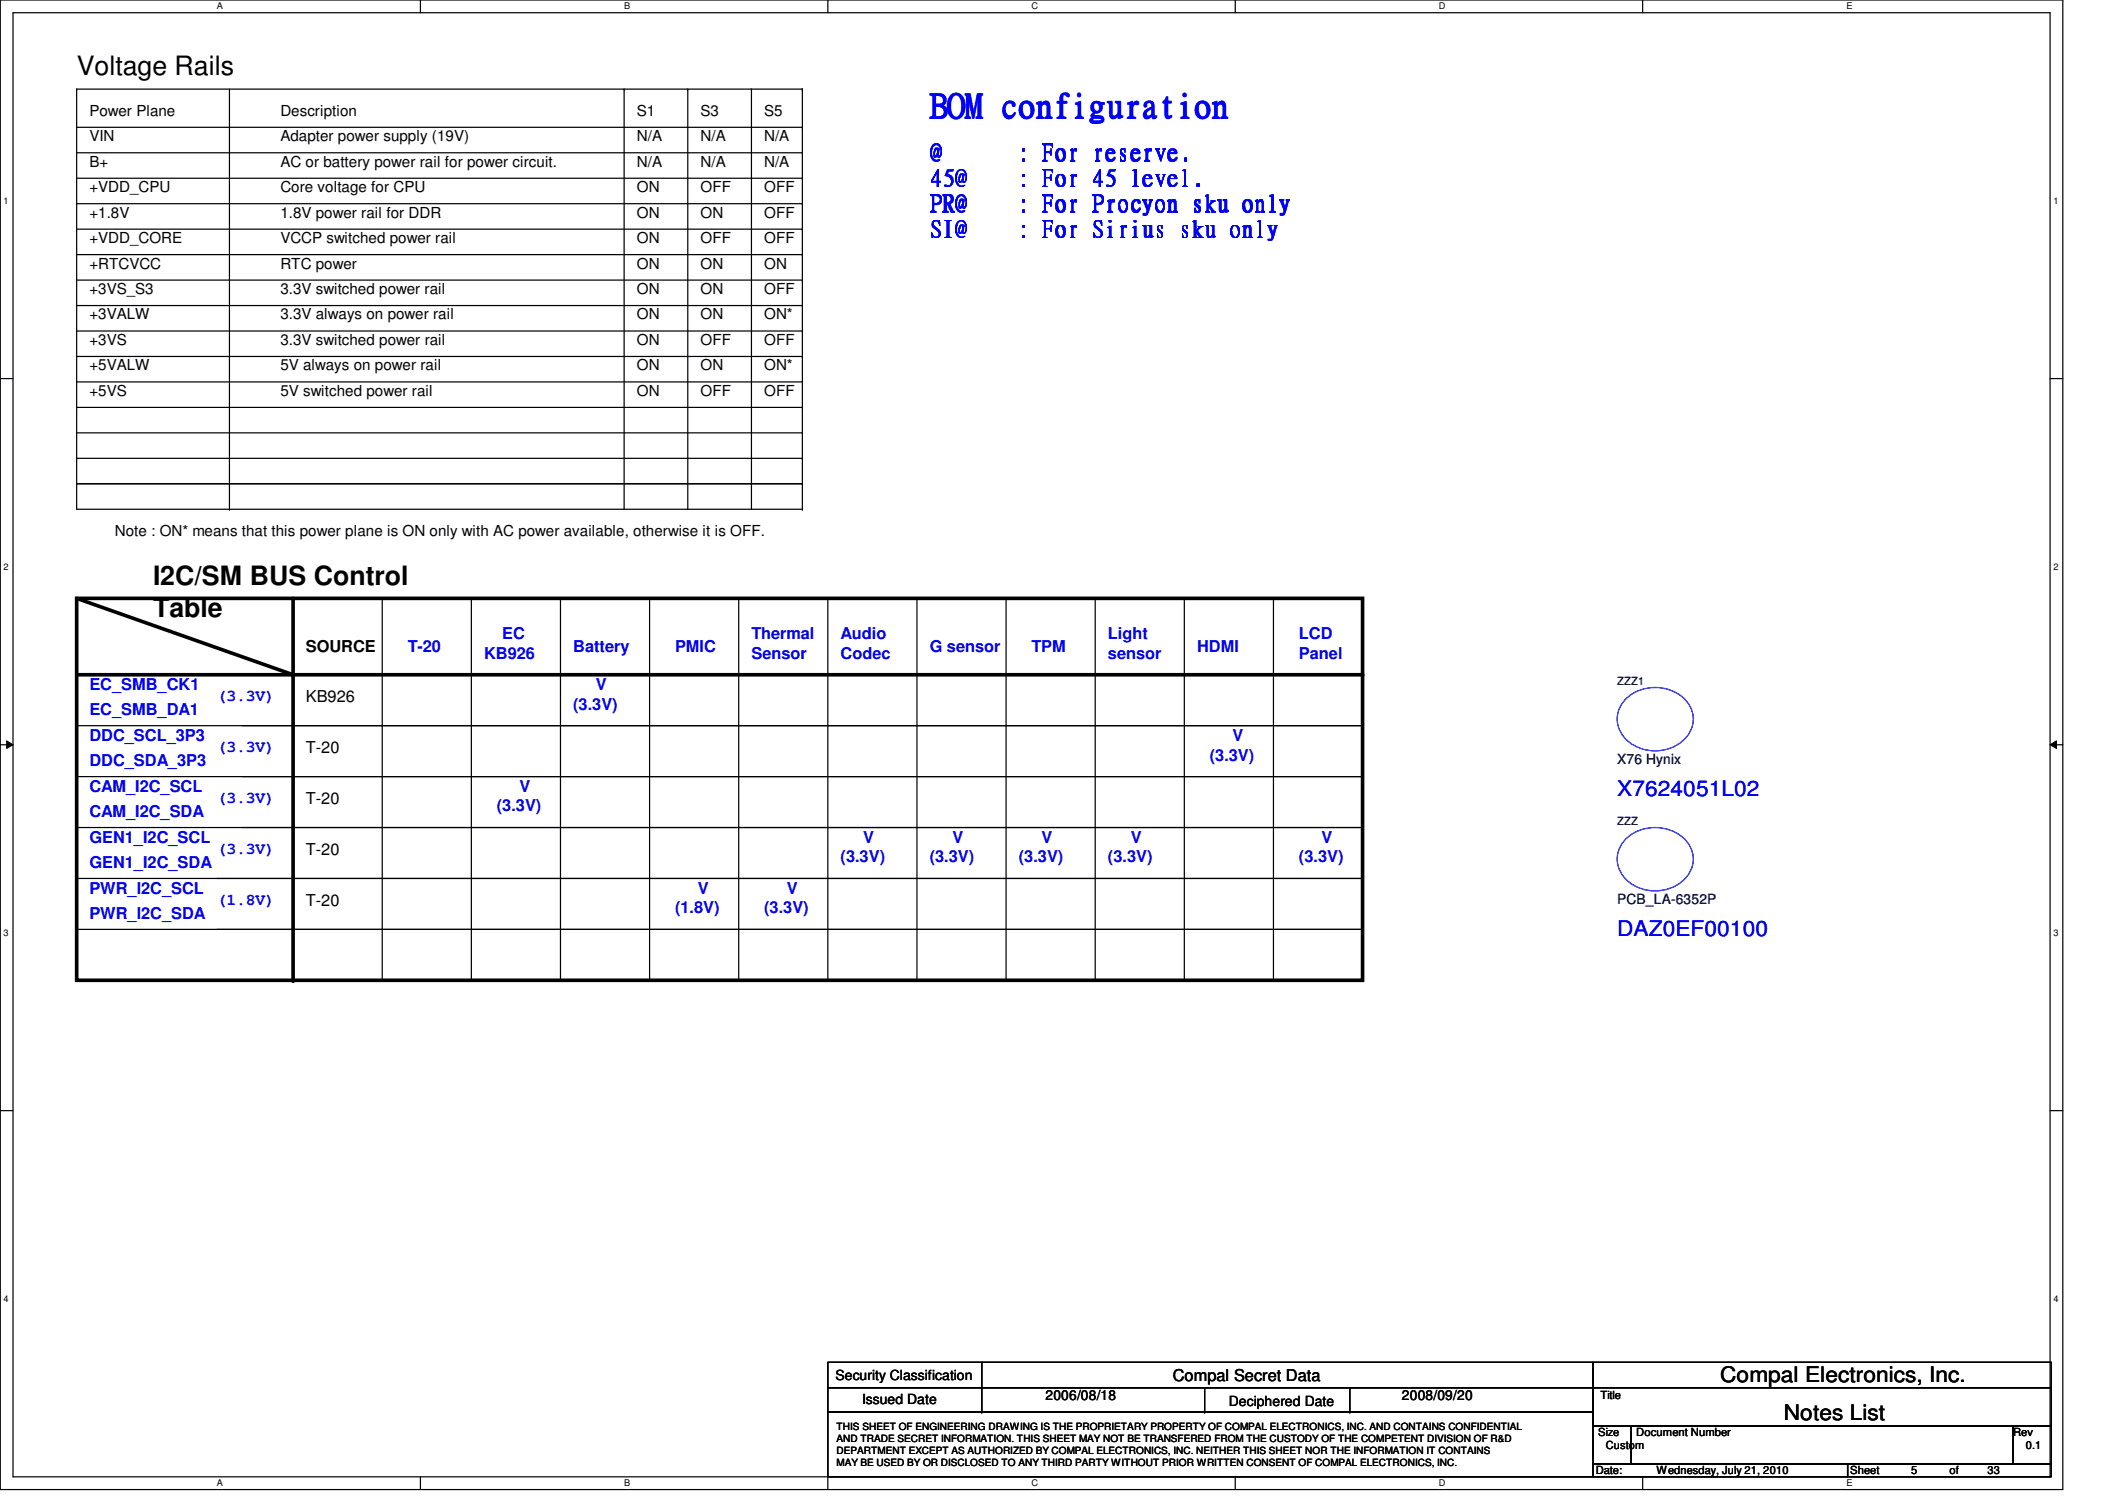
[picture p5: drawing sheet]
<svg xmlns="http://www.w3.org/2000/svg" width="297mm" height="210mm" viewBox="0 0 297 210" stroke-linecap="round" stroke-linejoin="round" font-family="sans-serif">
<defs><g id="words">
<text font-size="4.8" fill="#00f" x="129.9" y="16.3">BOM configuration</text>
<g font-size="3.7">
<text x="10.7" y="10.5">Voltage Rails</text>
<text x="21.4" y="81.7">I2C/SM BUS Control</text>
<text x="21.4" y="86.1">Table</text>
</g>
<g font-size="3.4" fill="#00f">
<text x="129.9" y="22.2">@</text>
<text x="142.1" y="22.2">: For reserve.</text>
<text x="129.9" y="25.8">45@</text>
<text x="129.9" y="29.3">PR@</text>
<text x="142.1" y="25.8">: For 45 level.</text>
<text x="142.1" y="29.3">: For Procyon sku only</text>
<text x="129.9" y="32.9">SI@</text>
<text x="142.1" y="32.9">: For Sirius sku only</text>
</g>
<g font-size="3" fill="#00f">
<text x="225.8" y="111.2">X7624051L02</text>
<text x="225.8" y="130.7">DAZ0EF00100</text>
</g>
<g font-size="3">
<text x="240.2" y="193">Compal Electronics, Inc.</text>
<text x="249.1" y="198.3">Notes List</text>
</g>
<g font-size="2.3" fill="#00f">
<text x="70.1" y="89.2">EC</text>
<text x="104.9" y="89.2">Thermal</text>
<text x="117.4" y="89.2">Audio</text>
<text x="154.7" y="89.2">Light</text>
<text x="181.4" y="89.2">LCD</text>
<text x="56.9" y="91">T-20</text>
<text x="67.6" y="92">KB926</text>
<text x="80" y="91">Battery</text>
<text x="94.3" y="91">PMIC</text>
<text x="104.9" y="92">Sensor</text>
<text x="117.4" y="92">Codec</text>
<text x="129.8" y="91">G sensor</text>
<text x="144.1" y="91">TPM</text>
<text x="154.7" y="92">sensor</text>
<text x="167.2" y="91">HDMI</text>
<text x="181.4" y="92">Panel</text>
<text x="12.5" y="99.9">EC_SMB_DA1</text>
<text x="12.5" y="96.4">EC_SMB_CK1</text>
<text x="30.3" y="97.9">(3.3V)</text>
<text x="80" y="99.1">(3.3V)</text>
<text x="83.2" y="96.4">V</text>
<text x="12.5" y="107">DDC_SDA_3P3</text>
<text x="12.5" y="103.5">DDC_SCL_3P3</text>
<text x="30.3" y="105">(3.3V)</text>
<text x="168.9" y="106.2">(3.3V)</text>
<text x="172.1" y="103.5">V</text>
<text x="12.5" y="110.6">CAM_I2C_SCL</text>
<text x="30.3" y="112.1">(3.3V)</text>
<text x="69.4" y="113.3">(3.3V)</text>
<text x="72.6" y="110.6">V</text>
<text x="12.5" y="114.1">CAM_I2C_SDA</text>
<text x="12.5" y="117.7">GEN1_I2C_SCL</text>
<text x="30.3" y="119.2">(3.3V)</text>
<text x="120.6" y="117.7">V</text>
<text x="133" y="117.7">V</text>
<text x="145.5" y="117.7">V</text>
<text x="157.9" y="117.7">V</text>
<text x="184.6" y="117.7">V</text>
<text x="12.5" y="121.2">GEN1_I2C_SDA</text>
<text x="12.5" y="124.8">PWR_I2C_SCL</text>
<text x="97.4" y="124.8">V</text>
<text x="109.9" y="124.8">V</text>
<text x="117.4" y="120.4">(3.3V)</text>
<text x="129.8" y="120.4">(3.3V)</text>
<text x="142.3" y="120.4">(3.3V)</text>
<text x="154.7" y="120.4">(3.3V)</text>
<text x="181.4" y="120.4">(3.3V)</text>
<text x="12.5" y="128.4">PWR_I2C_SDA</text>
<text x="30.3" y="126.3">(1.8V)</text>
<text x="94.3" y="127.6">(1.8V)</text>
<text x="106.7" y="127.6">(3.3V)</text>
</g>
<g font-size="2.3">
<text x="42.7" y="91">SOURCE</text>
<text x="42.7" y="98.1">KB926</text>
<text x="42.7" y="105.2">T-20</text>
<text x="42.7" y="112.3">T-20</text>
<text x="42.7" y="119.4">T-20</text>
<text x="42.7" y="126.5">T-20</text>
<text x="163.8" y="192.9">Compal Secret Data</text>
</g>
<g font-size="2.1">
<text x="12.5" y="16.2">Power Plane</text>
<text x="39.2" y="16.2">Description</text>
<text x="88.9" y="16.2">S1</text>
<text x="97.8" y="16.2">S3</text>
<text x="106.7" y="16.2">S5</text>
<text x="12.5" y="23.3">B+</text>
<text x="12.5" y="19.7">VIN</text>
<text x="39.2" y="23.3">AC or battery power rail for power circuit.</text>
<text x="39.2" y="19.7">Adapter power supply (19V)</text>
<text x="88.9" y="23.3">N/A</text>
<text x="88.9" y="19.7">N/A</text>
<text x="97.8" y="23.3">N/A</text>
<text x="97.8" y="19.7">N/A</text>
<text x="106.7" y="23.3">N/A</text>
<text x="106.7" y="19.7">N/A</text>
<text x="12.5" y="26.8">+VDD_CPU</text>
<text x="39.2" y="26.8">Core voltage for CPU</text>
<text x="88.9" y="26.8">ON</text>
<text x="97.8" y="26.8">OFF</text>
<text x="106.7" y="26.8">OFF</text>
<text x="12.5" y="30.4">+1.8V</text>
<text x="12.5" y="34">+VDD_CORE</text>
<text x="39.2" y="34">VCCP switched power rail</text>
<text x="39.2" y="30.4">1.8V power rail for DDR</text>
<text x="88.9" y="30.4">ON</text>
<text x="88.9" y="34">ON</text>
<text x="97.8" y="30.4">ON</text>
<text x="97.8" y="34">OFF</text>
<text x="106.7" y="30.4">OFF</text>
<text x="106.7" y="34">OFF</text>
<text x="12.5" y="41.1">+3VS_S3</text>
<text x="12.5" y="37.5">+RTCVCC</text>
<text x="39.2" y="41.1">3.3V switched power rail</text>
<text x="39.2" y="37.5">RTC power</text>
<text x="88.9" y="41.1">ON</text>
<text x="88.9" y="37.5">ON</text>
<text x="97.8" y="41.1">ON</text>
<text x="97.8" y="37.5">ON</text>
<text x="106.7" y="41.1">OFF</text>
<text x="106.7" y="37.5">ON</text>
<text x="12.5" y="44.6">+3VALW</text>
<text x="39.2" y="44.6">3.3V always on power rail</text>
<text x="88.9" y="44.6">ON</text>
<text x="97.8" y="44.6">ON</text>
<text x="106.7" y="44.6">ON*</text>
<text x="12.5" y="48.2">+3VS</text>
<text x="12.5" y="51.7">+5VALW</text>
<text x="39.2" y="51.7">5V always on power rail</text>
<text x="39.2" y="48.2">3.3V switched power rail</text>
<text x="88.9" y="51.7">ON</text>
<text x="88.9" y="48.2">ON</text>
<text x="97.8" y="48.2">OFF</text>
<text x="97.8" y="51.7">ON</text>
<text x="106.7" y="48.2">OFF</text>
<text x="106.7" y="51.7">ON*</text>
<text x="12.5" y="55.3">+5VS</text>
<text x="39.2" y="55.3">5V switched power rail</text>
<text x="88.9" y="55.3">ON</text>
<text x="97.8" y="55.3">OFF</text>
<text x="106.7" y="55.3">OFF</text>
<text x="16" y="74.8">Note : ON* means that this power plane is ON only with AC power available, otherwise it is OFF.</text>
</g>
<g font-size="1.9" fill="#000080">
<text x="225.8" y="106.7">X76 Hynix</text>
<text x="225.8" y="126.2">PCB_LA-6352P</text>
</g>
<g font-size="1.9">
<text x="116.7" y="192.7">Security Classification</text>
<text x="120.4" y="196.1">Issued Date</text>
<text x="146" y="195.6">2006/08/18</text>
<text x="171.6" y="196.3">Deciphered Date</text>
<text x="195.8" y="195.6">2008/09/20</text>
</g>
<g font-size="1.6" fill="#000080">
<text x="225.8" y="95.7">ZZZ1</text>
<text x="225.8" y="115.2">ZZZ</text>
</g>
<g font-size="1.6">
<text x="223.5" y="195.4">Title</text>
<text x="223.2" y="200.6">Size</text>
<text x="224.2" y="202.4">Custom</text>
<text x="228.5" y="200.6">Document Number</text>
<text x="281.1" y="200.6">Rev</text>
<text x="282.9" y="202.4">0.1</text>
<text x="222.8" y="205.9">Date:</text>
<text x="231.3" y="205.9">Wednesday, July 21, 2010</text>
<text x="258.4" y="205.9">Sheet</text>
<text x="266.9" y="205.9">5</text>
<text x="272.2" y="205.9">of</text>
<text x="277.6" y="205.9">33</text>
</g>
<g font-size="1.4">
<text x="116.8" y="199.7">THIS SHEET OF ENGINEERING DRAWING IS THE PROPRIETARY PROPERTY OF COMPAL ELECTRONICS, INC. AND CONTAINS CONFIDENTIAL</text>
<text x="116.8" y="201.4">AND TRADE SECRET INFORMATION. THIS SHEET MAY NOT BE TRANSFERED FROM THE CUSTODY OF THE COMPETENT DIVISION OF R&amp;D</text>
<text x="116.8" y="203">DEPARTMENT EXCEPT AS AUTHORIZED BY COMPAL ELECTRONICS, INC. NEITHER THIS SHEET NOR THE INFORMATION IT CONTAINS</text>
<text x="116.8" y="204.7">MAY BE USED BY OR DISCLOSED TO ANY THIRD PARTY WITHOUT PRIOR WRITTEN CONSENT OF COMPAL ELECTRONICS, INC.</text>
</g>
<g font-size="1.3">
<text x="30.3" y="1.3">A</text>
<text x="87.2" y="1.3">B</text>
<text x="144.1" y="1.3">C</text>
<text x="201" y="1.3">D</text>
<text x="257.8" y="1.3">E</text>
<text x=".5" y="28.4">1</text>
<text x="286.8" y="28.4">1</text>
<text x=".5" y="79.5">2</text>
<text x="286.8" y="79.5">2</text>
<text x=".5" y="130.7">3</text>
<text x="286.8" y="130.7">3</text>
<text x=".5" y="181.8">4</text>
<text x="286.8" y="181.8">4</text>
<text x="30.3" y="207.6">A</text>
<text x="87.2" y="207.6">B</text>
<text x="144.1" y="207.6">C</text>
<text x="201" y="207.6">D</text>
<text x="257.8" y="207.6">E</text>
</g>
</g></defs>
<path d="M0 0h288.1v208h-288.1zM1.8 1.8h284.5v204.4h-284.5z" fill="none" stroke="#000" stroke-width=".17"/>
<g fill="#fff">
<path d="M30.3 .2h.8v1.4h-.8z"/>
<path d="M30.3 206.4h.8v1.4h-.8z"/>
</g>
<path d="M58.7 0v1.8M58.7 206.2v1.8" fill="none" stroke="#000" stroke-width=".17"/>
<g fill="#fff">
<path d="M87.2 .2h.8v1.4h-.8z"/>
<path d="M87.2 206.4h.8v1.4h-.8z"/>
</g>
<path d="M115.6 0v1.8M115.6 206.2v1.8" fill="none" stroke="#000" stroke-width=".17"/>
<g fill="#fff">
<path d="M144.1 .2h.8v1.4h-.8z"/>
<path d="M144.1 206.4h.8v1.4h-.8z"/>
</g>
<path d="M172.5 0v1.8M172.5 206.2v1.8" fill="none" stroke="#000" stroke-width=".17"/>
<g fill="#fff">
<path d="M201 .2h.8v1.4h-.8z"/>
<path d="M201 206.4h.8v1.4h-.8z"/>
</g>
<path d="M229.4 0v1.8M229.4 206.2v1.8" fill="none" stroke="#000" stroke-width=".17"/>
<g fill="#fff">
<path d="M257.8 .2h.9v1.4h-.9z"/>
<path d="M257.8 206.4h.9v1.4h-.9z"/>
<path d="M.5 27.3h.7v1.4h-.7z"/>
<path d="M286.8 27.3h.6v1.4h-.6z"/>
<path d="M.5 78.4h.7v1.4h-.7z"/>
<path d="M286.8 78.4h.6v1.4h-.6z"/>
</g>
<path d="M0 52.9h1.8M286.3 52.9h1.8" fill="none" stroke="#000" stroke-width=".17"/>
<g fill="#fff">
<path d="M.5 129.5h.7v1.4h-.7z"/>
<path d="M286.8 129.5h.6v1.4h-.6z"/>
</g>
<path d="M0 104h1.8M286.3 104h1.8" fill="none" stroke="#000" stroke-width=".17"/>
<path d="M.9 103.5l.9 .5-.9 .5zM286.3 104l.9-.5v1z" fill="#000"/>
<path d="M.9 103.5l.9 .5-.9 .5zM286.3 104l.9-.5v1z" fill="none" stroke="#000" stroke-width=".14"/>
<g fill="#fff">
<path d="M.5 180.6h.7v1.4h-.7z"/>
<path d="M286.8 180.6h.6v1.4h-.6z"/>
</g>
<g fill="none" stroke="#000" stroke-width=".17">
<path d="M10.7 12.4h.1M10.7 12.4h101.4M10.7 17.8h101.4M10.7 12.4v58.7h101.4M32 12.4v58.7M87.2 12.4h.1M87.2 12.4v58.7M96.1 12.4h.1M96.1 12.4v58.7M104.9 12.4h.1M104.9 12.4v58.7M112.1 12.4h.1"/>
<path d="M112.1 17.8h.1M112.1 12.4v58.7M10.7 21.3h101.4M10.7 39.1h101.4M10.7 24.9h101.4M10.7 28.4h101.4M10.7 32h101.4M10.7 35.6h101.4M112.1 21.3h.1M112.1 39.1h.1M112.1 24.9h.1M112.1 28.4h.1"/>
<path d="M112.1 32h.1M112.1 35.6h.1M10.7 42.7h101.4M10.7 49.8h101.4M10.7 56.9h101.4M10.7 53.3h101.4M10.7 46.2h101.4M112.1 42.7h.1M112.1 49.8h.1M112.1 56.9h.1M112.1 53.3h.1M112.1 46.2h.1"/>
<path d="M10.7 60.5h101.4M10.7 64h101.4M10.7 67.6h101.4M32 71.1h.1M112.1 60.5h.1M112.1 64h.1M112.1 67.6h.1M112.1 71.1h.1M53.4 83.6v53.3M65.8 83.6v53.3M78.3 83.6v53.3M90.7 83.6v53.3"/>
<path d="M103.2 83.6v53.3M115.6 83.6v53.3M128.1 83.6v53.3M140.5 83.6v53.3M152.9 83.6v53.3M165.4 83.6v53.3M177.8 83.6v53.3M10.7 101.3h179.6M10.7 108.5h179.6M10.7 115.6h179.6M190.3 101.3h.1M190.3 108.5h.1"/>
<path d="M190.3 115.6h.1M10.7 122.7h179.6M10.7 129.8h179.6M53.4 136.9h.1M65.8 136.9h.1M78.3 136.9h.1M90.7 136.9h.1M103.2 136.9h.1M115.6 136.9h.1M128.1 136.9h.1M140.5 136.9h.1M152.9 136.9h.1"/>
<path d="M165.4 136.9h.1M177.8 136.9h.1M190.3 122.7h.1M190.3 129.8h.1M0 155.1h1.8M286.3 155.1h1.8M115.6 190.2h106.9v3.6h-106.9zM115.6 193.8h106.9v3.4h-106.9zM115.6 197.2h106.9v9h-106.9zM137.1 193.8h.1M137.1 197.2h.1M137.1 190.2v7"/>
<path d="M168.2 197.2h.1M168.2 193.8v3.4M188.5 197.2h.1M188.5 193.8v3.4M222.5 190.2h64v3.6h-64zM222.5 193.8h64v5.3h-64zM222.5 199.1h5.3v5.4h-5.3zM227.8 199.1h53.3v5.4h-53.3zM281.1 199.1h5.4v5.4h-5.4zM222.5 204.5h35.5v1.7h-35.5zM258 204.5h28.5v1.7h-28.5z"/>
</g>
<path d="M10.7 83.6h179.6v53.3h-179.6zM10.7 94.2h179.6M10.7 83.6l30.2 10.6M40.9 83.6v53.3" fill="none" stroke="#000" stroke-width=".51"/>
<g fill="#000">
<circle cx="40.9" cy="94.2" r=".25"/>
<circle cx="190.3" cy="94.2" r=".25"/>
<circle cx="40.9" cy="136.9" r=".25"/>
</g>
<path d="M227.1 97.6a6 6 0 0 1 8.6 .6 3.9 3.9 0 0 1-1.1 5.6 5.9 5.9 0 0 1-8-1.1 3.9 3.9 0 0 1 .5-5.1zM227.1 117.1a6 6 0 0 1 8.6 .6 3.9 3.9 0 0 1-1.1 5.7 5.9 5.9 0 0 1-8-1.2 3.9 3.9 0 0 1 .5-5.1z" fill="none" stroke="#0080ff" stroke-width=".17"/>
<use href="#words"/>
</svg>
